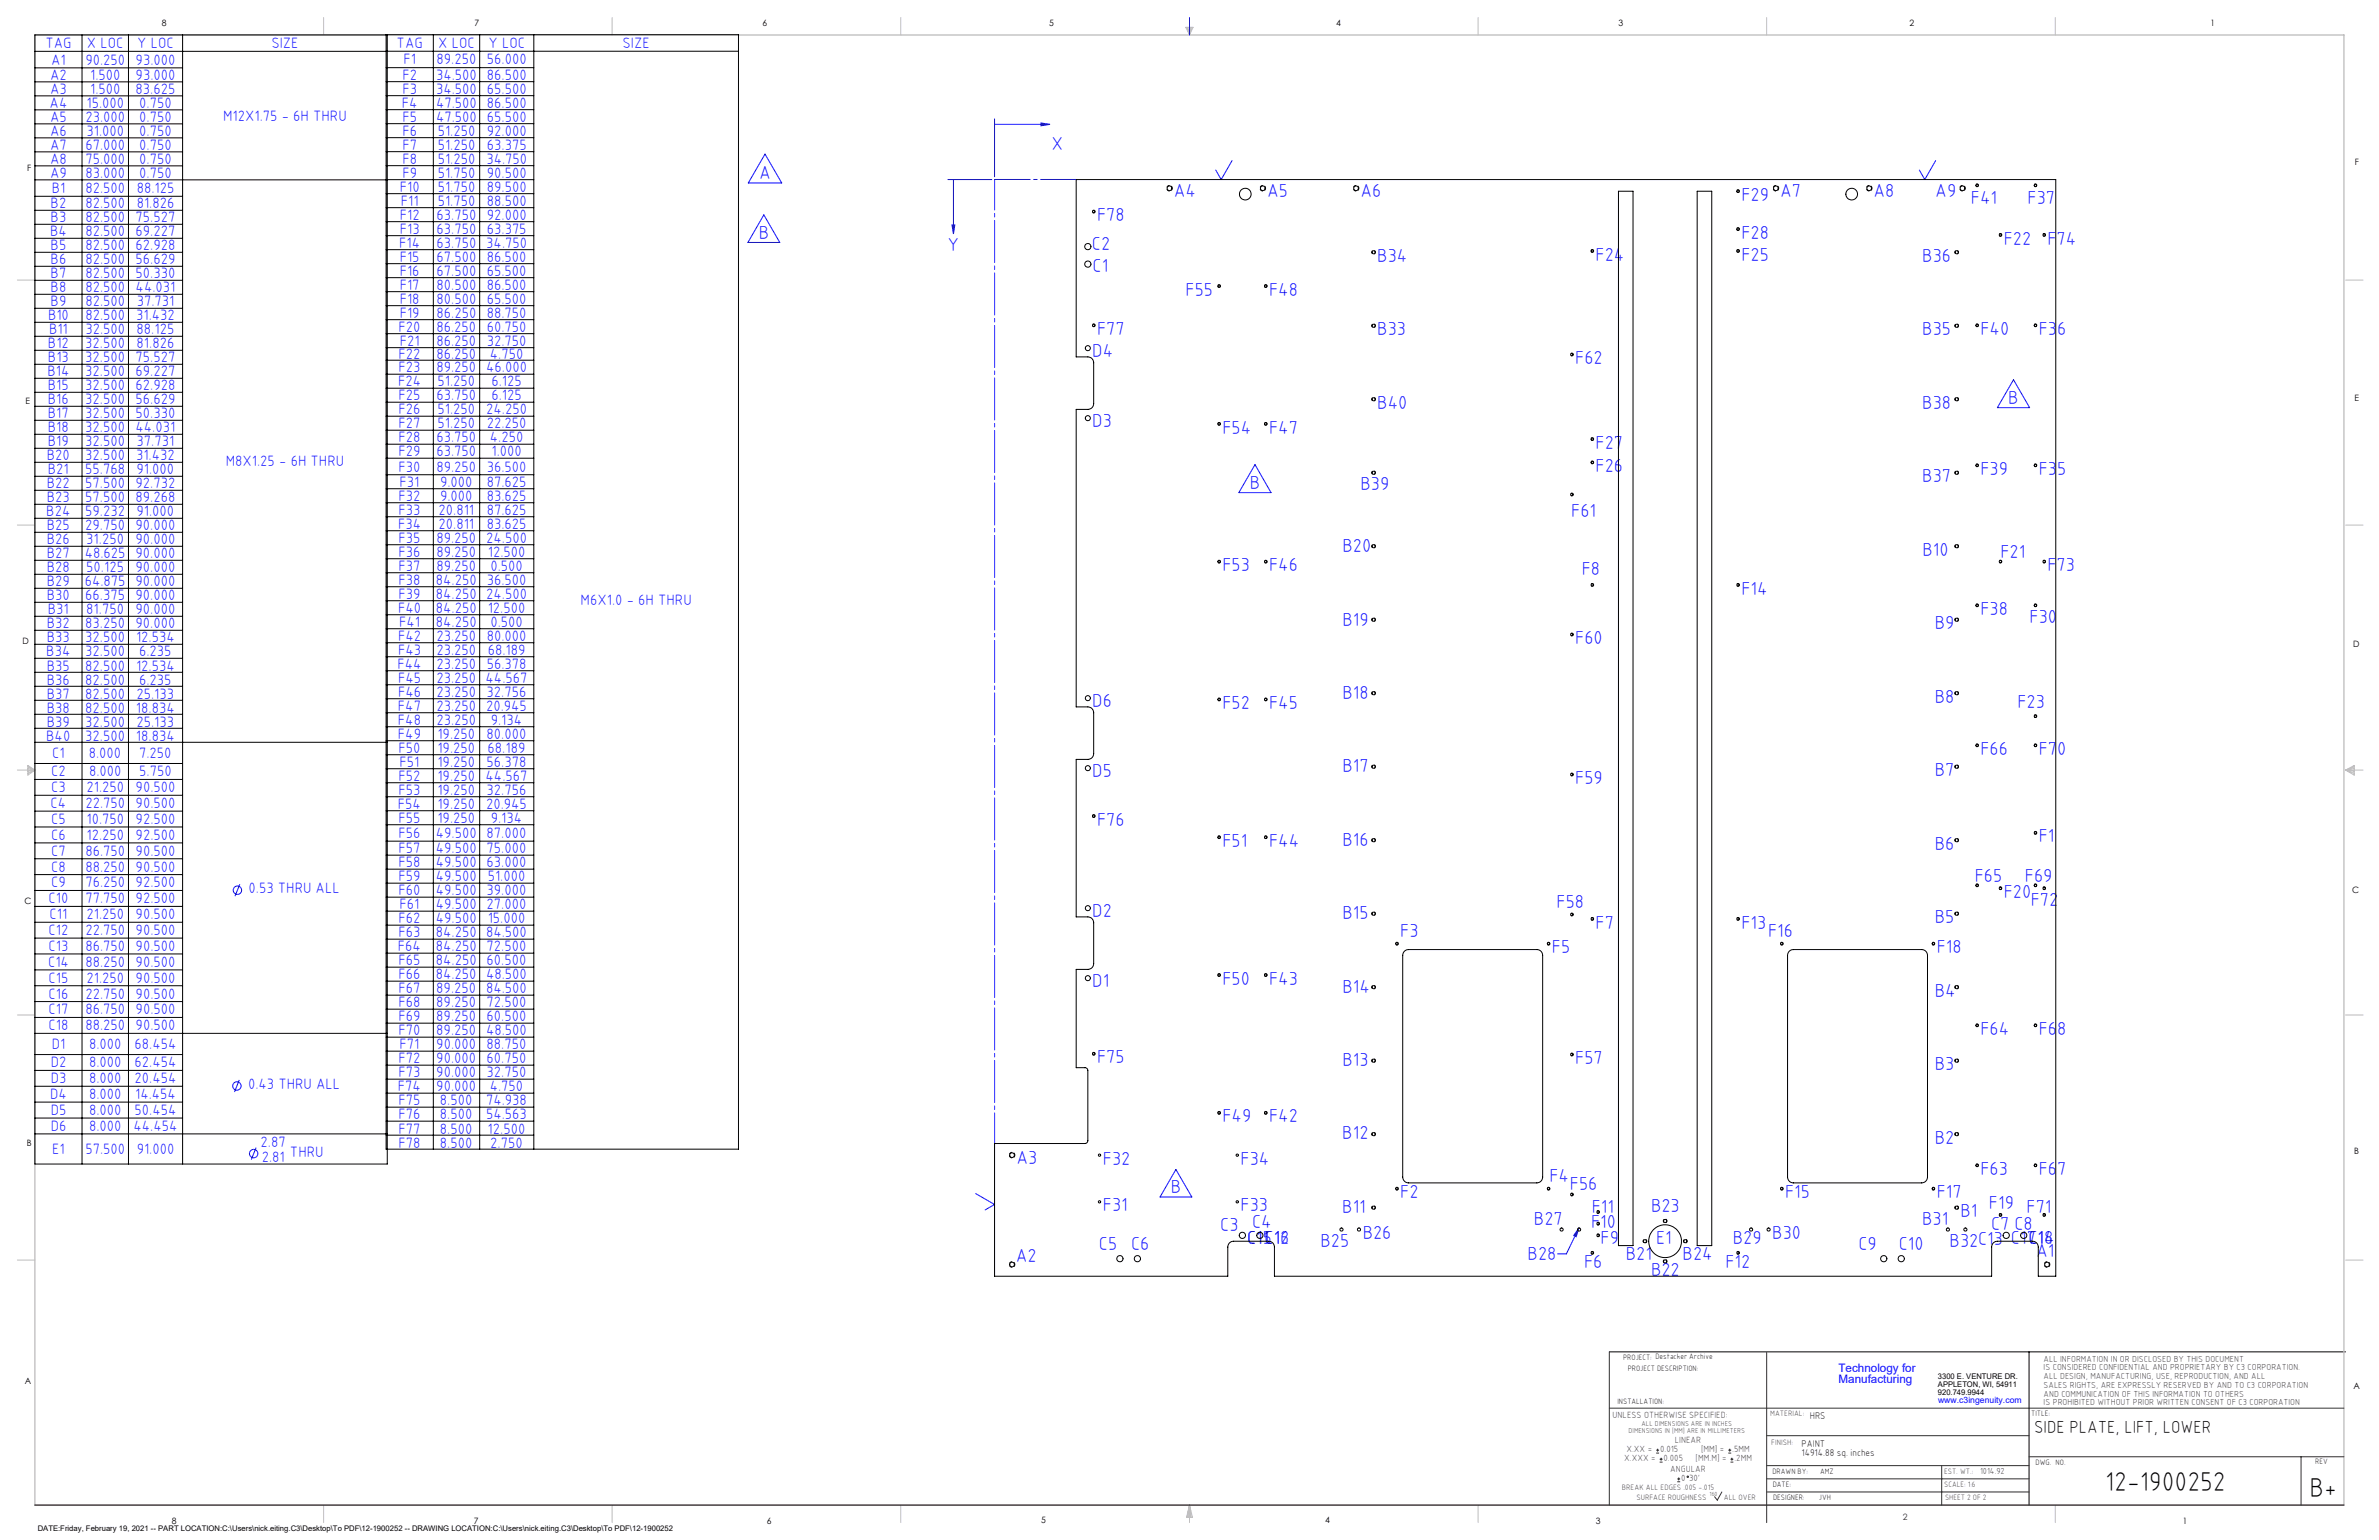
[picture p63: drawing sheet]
<svg xmlns="http://www.w3.org/2000/svg" width="864mm" height="559mm" viewBox="0 0 864 559" stroke-linecap="round" stroke-linejoin="round" font-family="sans-serif">
<defs><g id="words">
<g font-size="9.9">
<text x="764.2" y="541.1">12-1900252</text>
<text x="838.3" y="543.2">B+</text>
</g>
<g font-size="6.8" fill="#00f">
<text x="381.7" y="54.3">X</text>
<text x="275.6" y="65">A</text>
<text x="426.1" y="71.5">A4</text>
<text x="460" y="71.5">A5</text>
<text x="493.8" y="71.5">A6</text>
<text x="680.1" y="71.5">A8</text>
<text x="702.5" y="71.5">A9</text>
<text x="632.1" y="72.9">F29 A7</text>
<text x="715.5" y="74.1">F41</text>
<text x="736.1" y="74.1">F37</text>
<text x="398.2" y="80.3">F78</text>
<text x="275.4" y="86.7">B</text>
<text x="632.1" y="86.6">F28</text>
<text x="727.4" y="88.7">F22</text>
<text x="743.3" y="88.7">F74</text>
<text x="343.9" y="91">Y</text>
<text x="396.4" y="90.6">C2</text>
<text x="499.9" y="94.9">B34</text>
<text x="579.2" y="94.6">F24</text>
<text x="632.1" y="94.6">F25</text>
<text x="697.8" y="94.9">B36</text>
<text x="396.6" y="98.8">C1</text>
<text x="430.4" y="107.4">F55</text>
<text x="460.7" y="107.3">F48</text>
<text x="398.2" y="121.6">F77</text>
<text x="499.9" y="121.6">B33</text>
<text x="697.8" y="121.6">B35</text>
<text x="718.9" y="121.5">F40</text>
<text x="740.1" y="121.5">F36</text>
<text x="396.5" y="129.5">D4</text>
<text x="571.8" y="132.1">F62</text>
<text x="499.9" y="148.3">B40</text>
<text x="697.8" y="148.3">B38</text>
<text x="729" y="146.5">B</text>
<text x="396.5" y="154.9">D3</text>
<text x="443.8" y="157.3">F54</text>
<text x="460.7" y="157.3">F47</text>
<text x="579.2" y="162.8">F27</text>
<text x="579.2" y="171.3">F26</text>
<text x="718.9" y="172.4">F39</text>
<text x="740.1" y="172.4">F35</text>
<text x="453.7" y="177.3">B</text>
<text x="493.8" y="177.7">B39</text>
<text x="697.8" y="174.9">B37</text>
<text x="570.4" y="187.6">F61</text>
<text x="487.3" y="200.3">B20</text>
<text x="697.8" y="201.6">B10</text>
<text x="726.2" y="202.4">F21</text>
<text x="443.8" y="207.3">F53</text>
<text x="460.7" y="207.3">F46</text>
<text x="574.2" y="208.8">F8</text>
<text x="743.3" y="207.3">F73</text>
<text x="632.1" y="215.8">F14</text>
<text x="487.3" y="227">B19</text>
<text x="718.9" y="223.2">F38</text>
<text x="736.7" y="226">F30</text>
<text x="571.8" y="233.7">F60</text>
<text x="702.3" y="228.3">B9</text>
<text x="396.5" y="256.5">D6</text>
<text x="443.8" y="257.3">F52</text>
<text x="460.7" y="257.3">F45</text>
<text x="487.3" y="253.6">B18</text>
<text x="702.3" y="254.9">B8</text>
<text x="732.3" y="257.1">F23</text>
<text x="718.9" y="274">F66</text>
<text x="740.1" y="274">F70</text>
<text x="396.5" y="281.9">D5</text>
<text x="487.3" y="280.2">B17</text>
<text x="702.3" y="281.6">B7</text>
<text x="571.8" y="284.5">F59</text>
<text x="398.2" y="299.6">F76</text>
<text x="740.1" y="305.7">F1</text>
<text x="443.8" y="307.3">F51</text>
<text x="460.7" y="307.3">F44</text>
<text x="487.3" y="306.9">B16</text>
<text x="702.3" y="308.3">B6</text>
<text x="716.8" y="320">F65</text>
<text x="735.1" y="320">F69</text>
<text x="565" y="329.4">F58</text>
<text x="727.4" y="325.8">F20</text>
<text x="737.2" y="328.6">F72</text>
<text x="396.5" y="332.7">D2</text>
<text x="487.3" y="333.5">B15</text>
<text x="702.3" y="334.9">B5</text>
<text x="508.3" y="339.9">F3</text>
<text x="579.2" y="336.9">F7</text>
<text x="632.1" y="336.9">F13</text>
<text x="641.9" y="339.9">F16</text>
<text x="563.4" y="345.9">F5</text>
<text x="703" y="345.9">F18</text>
<text x="396.5" y="358.1">D1</text>
<text x="443.8" y="357.3">F50</text>
<text x="460.7" y="357.3">F43</text>
<text x="487.3" y="360.2">B14</text>
<text x="702.3" y="361.6">B4</text>
<text x="718.9" y="375.6">F64</text>
<text x="740.1" y="375.6">F68</text>
<text x="398.2" y="385.9">F75</text>
<text x="487.3" y="386.8">B13</text>
<text x="571.8" y="386.1">F57</text>
<text x="702.3" y="388.3">B3</text>
<text x="443.8" y="407.3">F49</text>
<text x="460.7" y="407.3">F42</text>
<text x="487.3" y="413.5">B12</text>
<text x="702.3" y="414.9">B2</text>
<text x="368.9" y="422.4">A3</text>
<text x="400.4" y="422.7">F32</text>
<text x="450.4" y="422.7">F34</text>
<text x="562.5" y="428.9">F4</text>
<text x="569.9" y="431.6">F56</text>
<text x="718.9" y="426.4">F63</text>
<text x="740.1" y="426.4">F67</text>
<text x="425" y="433">B</text>
<text x="508.3" y="434.8">F2</text>
<text x="648" y="434.8">F15</text>
<text x="703" y="434.8">F17</text>
<text x="400.4" y="439.6">F31</text>
<text x="450.4" y="439.6">F33</text>
<text x="487.3" y="440.1">B11</text>
<text x="577.8" y="440.3">F11</text>
<text x="599.3" y="439.8">B23</text>
<text x="711.6" y="441.6">B1</text>
<text x="722" y="438.6">F19 F71</text>
<text x="442.9" y="446.6">C3</text>
<text x="454.5" y="445.6">C4</text>
<text x="494.7" y="449.5">B26</text>
<text x="556.8" y="444.3">B27</text>
<text x="577.6" y="445.6">F10</text>
<text x="643.4" y="449.5">B30</text>
<text x="697.8" y="444.7">B31</text>
<text x="722.8" y="446.3">C7 C8</text>
<text x="398.9" y="453.6">C5</text>
<text x="410.6" y="453.6">C6</text>
<text x="452.7" y="451.3">C115C12</text>
<text x="464.8" y="451.3">6</text>
<text x="479.4" y="452.6">B25</text>
<text x="581.1" y="451.5">F9</text>
<text x="601.2" y="451.5">E1</text>
<text x="629" y="451.5">B29</text>
<text x="674.6" y="453.7">C9</text>
<text x="689.2" y="453.7">C10</text>
<text x="707.7" y="452.6">B32C13 C17C14</text>
<text x="742.1" y="451.3">8</text>
<text x="368.7" y="457.8">A2</text>
<text x="554.5" y="457.3">B28</text>
<text x="575.1" y="460.2">F6</text>
<text x="590.2" y="457.3">B21</text>
<text x="610.8" y="457.3">B24</text>
<text x="626.4" y="460.2">F12</text>
<text x="739.1" y="456.2">A1</text>
<text x="599.3" y="463.1">B22</text>
</g>
<text font-size="6.3" x="738.4" y="519.9">SIDE PLATE, LIFT, LOWER</text>
<g font-size="5.4" fill="#00f">
<text x="16.5" y="17.4">TAG</text>
<text x="31.6" y="17.4">X LOC</text>
<text x="49.8" y="17.4">Y LOC</text>
<text x="98.5" y="17.4">SIZE</text>
<text x="144" y="17.4">TAG</text>
<text x="159.1" y="17.4">X LOC</text>
<text x="177.3" y="17.4">Y LOC</text>
<text x="226" y="17.4">SIZE</text>
<text x="18.6" y="23.4">A1</text>
<text x="31" y="23.4">90.250</text>
<text x="49.2" y="23.4">93.000</text>
<text x="146.5" y="23.4">F1</text>
<text x="158.5" y="23.4">89.250</text>
<text x="176.7" y="23.4">56.000</text>
<text x="18.2" y="29">A2</text>
<text x="32.7" y="29">1.500</text>
<text x="49.2" y="29">93.000</text>
<text x="146.1" y="28.9">F2</text>
<text x="158.3" y="28.9">34.500</text>
<text x="176.7" y="28.9">86.500</text>
<text x="18.2" y="34">A3</text>
<text x="32.7" y="34">1.500</text>
<text x="49.2" y="34">83.625</text>
<text x="146.1" y="34">F3</text>
<text x="158.3" y="34">34.500</text>
<text x="176.7" y="34">65.500</text>
<text x="18" y="39.1">A4</text>
<text x="31.4" y="39.1">15.000</text>
<text x="50.6" y="39.1">0.750</text>
<text x="145.9" y="39.1">F4</text>
<text x="158.3" y="39.1">47.500</text>
<text x="176.7" y="39.1">86.500</text>
<text x="18.2" y="44.2">A5</text>
<text x="31" y="44.2">23.000</text>
<text x="50.6" y="44.2">0.750</text>
<text x="81" y="43.8">M12X1.75 - 6H THRU</text>
<text x="146.1" y="44.2">F5</text>
<text x="158.3" y="44.2">47.500</text>
<text x="176.7" y="44.2">65.500</text>
<text x="18.2" y="49.3">A6</text>
<text x="31.4" y="49.3">31.000</text>
<text x="50.6" y="49.3">0.750</text>
<text x="146.1" y="49.2">F6</text>
<text x="158.9" y="49.2">51.250</text>
<text x="176.7" y="49.2">92.000</text>
<text x="18.2" y="54.4">A7</text>
<text x="18.2" y="59.5">A8</text>
<text x="31" y="54.4">67.000</text>
<text x="31" y="59.5">75.000</text>
<text x="50.6" y="54.4">0.750</text>
<text x="50.6" y="59.5">0.750</text>
<text x="146.1" y="54.3">F7</text>
<text x="146.1" y="59.4">F8</text>
<text x="158.9" y="54.3">51.250</text>
<text x="158.9" y="59.4">51.250</text>
<text x="176.6" y="59.4">34.750</text>
<text x="176.7" y="54.3">63.375</text>
<text x="18.2" y="64.5">A9</text>
<text x="31" y="64.5">83.000</text>
<text x="50.6" y="64.5">0.750</text>
<text x="146.1" y="64.5">F9</text>
<text x="158.9" y="64.5">51.750</text>
<text x="176.7" y="64.5">90.500</text>
<text x="18.8" y="70.1">B1</text>
<text x="31" y="70.1">82.500</text>
<text x="49.6" y="70.1">88.125</text>
<text x="145.1" y="69.6">F10</text>
<text x="158.9" y="69.6">51.750</text>
<text x="176.7" y="69.6">89.500</text>
<text x="18.4" y="75.6">B2</text>
<text x="31" y="75.6">82.500</text>
<text x="49.6" y="75.6">81.826</text>
<text x="145.5" y="74.6">F11</text>
<text x="158.9" y="74.6">51.750</text>
<text x="176.7" y="74.6">88.500</text>
<text x="18.4" y="80.7">B3</text>
<text x="31" y="80.7">82.500</text>
<text x="49.2" y="80.7">75.527</text>
<text x="145.1" y="79.7">F12</text>
<text x="158.5" y="79.7">63.750</text>
<text x="176.7" y="79.7">92.000</text>
<text x="18.2" y="85.8">B4</text>
<text x="31" y="85.8">82.500</text>
<text x="49.2" y="85.8">69.227</text>
<text x="144.9" y="89.9">F14</text>
<text x="145.1" y="84.8">F13</text>
<text x="158.5" y="89.9">63.750</text>
<text x="158.5" y="84.8">63.750</text>
<text x="176.5" y="89.9">34.750</text>
<text x="176.7" y="84.8">63.375</text>
<text x="18.4" y="90.8">B5</text>
<text x="18.4" y="95.9">B6</text>
<text x="31" y="90.8">82.500</text>
<text x="31" y="95.9">82.500</text>
<text x="49.2" y="90.8">62.928</text>
<text x="49.2" y="95.9">56.629</text>
<text x="145.1" y="95">F15</text>
<text x="158.5" y="95">67.500</text>
<text x="176.7" y="95">86.500</text>
<text x="18.4" y="101">B7</text>
<text x="31" y="101">82.500</text>
<text x="49.2" y="101">50.330</text>
<text x="145.1" y="100.1">F16</text>
<text x="158.5" y="100.1">67.500</text>
<text x="176.7" y="100.1">65.500</text>
<text x="18.4" y="106.1">B8</text>
<text x="31" y="106.1">82.500</text>
<text x="49.2" y="106.1">44.031</text>
<text x="145.1" y="105.1">F17</text>
<text x="158.5" y="105.1">80.500</text>
<text x="176.7" y="105.1">86.500</text>
<text x="18.4" y="111.2">B9</text>
<text x="31" y="111.2">82.500</text>
<text x="49.6" y="111.2">37.731</text>
<text x="145.1" y="110.2">F18</text>
<text x="158.5" y="110.2">80.500</text>
<text x="176.7" y="110.2">65.500</text>
<text x="17.4" y="116.3">B10</text>
<text x="31" y="116.3">82.500</text>
<text x="49.4" y="116.3">31.432</text>
<text x="145.1" y="115.3">F19</text>
<text x="158.5" y="115.3">86.250</text>
<text x="176.7" y="115.3">88.750</text>
<text x="17.8" y="121.3">B11</text>
<text x="31" y="121.3">32.500</text>
<text x="49.6" y="121.3">88.125</text>
<text x="144.7" y="120.4">F20</text>
<text x="145.1" y="125.5">F21</text>
<text x="158.5" y="125.5">86.250</text>
<text x="158.5" y="120.4">86.250</text>
<text x="176.7" y="125.5">32.750</text>
<text x="176.7" y="120.4">60.750</text>
<text x="17.4" y="131.5">B13</text>
<text x="17.4" y="126.4">B12</text>
<text x="31" y="131.5">32.500</text>
<text x="31" y="126.4">32.500</text>
<text x="49.2" y="131.5">75.527</text>
<text x="49.6" y="126.4">81.826</text>
<text x="144.7" y="130.3">F22</text>
<text x="158.4" y="130.3">86.250</text>
<text x="177.8" y="130.3">4.750</text>
<text x="17.2" y="136.6">B14</text>
<text x="31" y="136.6">32.500</text>
<text x="49.2" y="136.6">69.227</text>
<text x="144.7" y="135.1">F23</text>
<text x="158.4" y="135.1">89.250</text>
<text x="176.5" y="135.1">46.000</text>
<text x="17.4" y="141.7">B15</text>
<text x="31" y="141.7">32.500</text>
<text x="49.2" y="141.7">62.928</text>
<text x="144.5" y="140.2">F24</text>
<text x="158.8" y="140.2">51.250</text>
<text x="178.4" y="140.2">6.125</text>
<text x="17.4" y="146.7">B16</text>
<text x="31" y="146.7">32.500</text>
<text x="49.2" y="146.7">56.629</text>
<text x="144.7" y="145.2">F25</text>
<text x="158.4" y="145.2">63.750</text>
<text x="178.4" y="145.2">6.125</text>
<text x="17.4" y="151.8">B17</text>
<text x="31" y="151.8">32.500</text>
<text x="49.2" y="151.8">50.330</text>
<text x="144.7" y="155.4">F27</text>
<text x="144.7" y="150.3">F26</text>
<text x="158.8" y="155.4">51.250</text>
<text x="158.8" y="150.3">51.250</text>
<text x="176.5" y="150.3">24.250</text>
<text x="176.7" y="155.4">22.250</text>
<text x="17.4" y="162">B19</text>
<text x="17.4" y="156.9">B18</text>
<text x="31" y="156.9">32.500</text>
<text x="31" y="162">32.500</text>
<text x="49.2" y="156.9">44.031</text>
<text x="49.6" y="162">37.731</text>
<text x="144.7" y="160.5">F28</text>
<text x="158.4" y="160.5">63.750</text>
<text x="177.8" y="160.5">4.250</text>
<text x="17" y="167.1">B20</text>
<text x="31" y="167.1">32.500</text>
<text x="49.4" y="167.1">31.432</text>
<text x="144.7" y="165.6">F29</text>
<text x="158.4" y="165.6">63.750</text>
<text x="178.4" y="165.6">1.000</text>
<text x="17.4" y="172.2">B21</text>
<text x="30.9" y="172.2">55.768</text>
<text x="49.6" y="172.2">91.000</text>
<text x="81.9" y="169.1">M8X1.25 - 6H THRU</text>
<text x="144.7" y="171.1">F30</text>
<text x="158.4" y="171.1">89.250</text>
<text x="176.7" y="171.1">36.500</text>
<text x="17" y="177.2">B22</text>
<text x="30.9" y="177.2">57.500</text>
<text x="49.2" y="177.2">92.732</text>
<text x="145.1" y="176.6">F31</text>
<text x="159.8" y="176.6">9.000</text>
<text x="176.7" y="176.6">87.625</text>
<text x="17" y="182.3">B23</text>
<text x="30.9" y="182.3">57.500</text>
<text x="49.2" y="182.3">89.268</text>
<text x="144.7" y="181.7">F32</text>
<text x="159.8" y="181.7">9.000</text>
<text x="176.7" y="181.7">83.625</text>
<text x="16.8" y="187.4">B24</text>
<text x="30.9" y="187.4">59.232</text>
<text x="49.6" y="187.4">91.000</text>
<text x="144.5" y="191.9">F34</text>
<text x="144.7" y="186.8">F33</text>
<text x="159.2" y="186.8">20.811</text>
<text x="159.2" y="191.9">20.811</text>
<text x="176.7" y="186.8">87.625</text>
<text x="176.7" y="191.9">83.625</text>
<text x="17" y="192.5">B25</text>
<text x="17" y="197.6">B26</text>
<text x="30.9" y="192.5">29.750</text>
<text x="31.3" y="197.6">31.250</text>
<text x="49.2" y="192.5">90.000</text>
<text x="49.2" y="197.6">90.000</text>
<text x="144.7" y="197">F35</text>
<text x="158.4" y="197">89.250</text>
<text x="176.5" y="197">24.500</text>
<text x="17" y="202.6">B27</text>
<text x="30.8" y="202.6">48.625</text>
<text x="49.2" y="202.6">90.000</text>
<text x="144.7" y="202">F36</text>
<text x="158.4" y="202">89.250</text>
<text x="177.1" y="202">12.500</text>
<text x="17" y="207.7">B28</text>
<text x="31.3" y="207.7">50.125</text>
<text x="49.2" y="207.7">90.000</text>
<text x="144.7" y="207.1">F37</text>
<text x="158.4" y="207.1">89.250</text>
<text x="178" y="207.1">0.500</text>
<text x="17" y="212.8">B29</text>
<text x="30.8" y="212.8">64.875</text>
<text x="49.2" y="212.8">90.000</text>
<text x="144.7" y="212.2">F38</text>
<text x="158.3" y="212.2">84.250</text>
<text x="176.7" y="212.2">36.500</text>
<text x="17" y="217.9">B30</text>
<text x="30.9" y="217.9">66.375</text>
<text x="49.2" y="217.9">90.000</text>
<text x="144.7" y="217.3">F39</text>
<text x="158.3" y="217.3">84.250</text>
<text x="176.5" y="217.3">24.500</text>
<text x="210.8" y="219.6">M6X1.0 - 6H THRU</text>
<text x="17.4" y="223">B31</text>
<text x="31.3" y="223">81.750</text>
<text x="49.2" y="223">90.000</text>
<text x="144.5" y="222.4">F40</text>
<text x="144.9" y="227.5">F41</text>
<text x="158.2" y="227.5">84.250</text>
<text x="158.2" y="222.4">84.250</text>
<text x="177.1" y="222.4">12.500</text>
<text x="178" y="227.5">0.500</text>
<text x="17" y="228.1">B32</text>
<text x="17" y="233.1">B33</text>
<text x="30.9" y="228.1">83.250</text>
<text x="30.9" y="233.1">32.500</text>
<text x="49.2" y="228.1">90.000</text>
<text x="49.4" y="233.1">12.534</text>
<text x="144.5" y="232.5">F42</text>
<text x="158.4" y="232.5">23.250</text>
<text x="176.7" y="232.5">80.000</text>
<text x="16.8" y="238.2">B34</text>
<text x="30.9" y="238.2">32.500</text>
<text x="50.5" y="238.2">6.235</text>
<text x="144.5" y="237.6">F43</text>
<text x="158.4" y="237.6">23.250</text>
<text x="177" y="237.6">68.189</text>
<text x="17" y="243.3">B35</text>
<text x="30.9" y="243.3">82.500</text>
<text x="49.4" y="243.3">12.534</text>
<text x="144.3" y="242.7">F44</text>
<text x="158.4" y="242.7">23.250</text>
<text x="176.7" y="242.7">56.378</text>
<text x="17" y="248.4">B36</text>
<text x="30.9" y="248.4">82.500</text>
<text x="50.5" y="248.4">6.235</text>
<text x="144.5" y="247.8">F45</text>
<text x="158.4" y="247.8">23.250</text>
<text x="176.3" y="247.8">44.567</text>
<text x="17" y="253.5">B37</text>
<text x="30.9" y="253.5">82.500</text>
<text x="49.6" y="253.5">25.133</text>
<text x="144.5" y="257.9">F47</text>
<text x="144.5" y="252.9">F46</text>
<text x="158.4" y="257.9">23.250</text>
<text x="158.4" y="252.9">23.250</text>
<text x="176.5" y="257.9">20.945</text>
<text x="176.7" y="252.9">32.756</text>
<text x="17" y="263.6">B39</text>
<text x="17" y="258.5">B38</text>
<text x="30.9" y="263.6">32.500</text>
<text x="30.9" y="258.5">82.500</text>
<text x="49.4" y="258.5">18.834</text>
<text x="49.6" y="263.6">25.133</text>
<text x="144.5" y="263">F48</text>
<text x="158.4" y="263">23.250</text>
<text x="178.2" y="263">9.134</text>
<text x="16.8" y="268.7">B40</text>
<text x="30.9" y="268.7">32.500</text>
<text x="49.4" y="268.7">18.834</text>
<text x="144.5" y="268.1">F49</text>
<text x="158.8" y="268.1">19.250</text>
<text x="176.7" y="268.1">80.000</text>
<text x="18.9" y="275.2">C1</text>
<text x="32.3" y="275.2">8.000</text>
<text x="50.5" y="275.2">7.250</text>
<text x="144.7" y="273.2">F50</text>
<text x="158.8" y="273.2">19.250</text>
<text x="177" y="273.2">68.189</text>
<text x="18.6" y="281.7">C2</text>
<text x="32.3" y="281.7">8.000</text>
<text x="50.6" y="281.7">5.750</text>
<text x="145" y="278.3">F51</text>
<text x="158.8" y="278.3">19.250</text>
<text x="176.7" y="278.3">56.378</text>
<text x="18.6" y="287.5">C3</text>
<text x="31.4" y="287.5">21.250</text>
<text x="49.2" y="287.5">90.500</text>
<text x="144.7" y="283.4">F52</text>
<text x="158.8" y="283.4">19.250</text>
<text x="176.3" y="283.4">44.567</text>
<text x="18.4" y="293.2">C4</text>
<text x="31" y="293.2">22.750</text>
<text x="49.2" y="293.2">90.500</text>
<text x="144.5" y="293.5">F54</text>
<text x="144.7" y="288.4">F53</text>
<text x="158.8" y="288.4">19.250</text>
<text x="158.8" y="293.5">19.250</text>
<text x="176.4" y="293.5">20.945</text>
<text x="176.7" y="288.4">32.756</text>
<text x="18.6" y="299">C5</text>
<text x="31.4" y="299">10.750</text>
<text x="49.2" y="299">92.500</text>
<text x="144.7" y="298.6">F55</text>
<text x="158.8" y="298.6">19.250</text>
<text x="178.2" y="298.6">9.134</text>
<text x="18.6" y="304.8">C6</text>
<text x="31.4" y="304.8">12.250</text>
<text x="49.2" y="304.8">92.500</text>
<text x="144.7" y="304.1">F56</text>
<text x="158.2" y="304.1">49.500</text>
<text x="176.7" y="304.1">87.000</text>
<text x="18.6" y="310.5">C7</text>
<text x="31" y="310.5">86.750</text>
<text x="49.2" y="310.5">90.500</text>
<text x="144.7" y="309.7">F57</text>
<text x="158.2" y="309.7">49.500</text>
<text x="176.7" y="309.7">75.000</text>
<text x="18.6" y="316.3">C8</text>
<text x="31" y="316.3">88.250</text>
<text x="49.2" y="316.3">90.500</text>
<text x="144.7" y="314.7">F58</text>
<text x="158.2" y="314.7">49.500</text>
<text x="176.7" y="314.7">63.000</text>
<text x="18.6" y="322">C9</text>
<text x="31" y="322">76.250</text>
<text x="49.2" y="322">92.500</text>
<text x="144.7" y="319.8">F59</text>
<text x="158.2" y="319.8">49.500</text>
<text x="177" y="319.8">51.000</text>
<text x="17.6" y="327.8">C10</text>
<text x="31" y="327.8">77.750</text>
<text x="49.2" y="327.8">92.500</text>
<text x="90.2" y="324.1">0.53 THRU ALL</text>
<text x="144.7" y="324.9">F60</text>
<text x="145" y="330">F61</text>
<text x="158.2" y="324.9">49.500</text>
<text x="158.2" y="330">49.500</text>
<text x="176.6" y="324.9">39.000</text>
<text x="176.7" y="330">27.000</text>
<text x="18" y="333.5">C11</text>
<text x="31.4" y="333.5">21.250</text>
<text x="49.2" y="333.5">90.500</text>
<text x="144.7" y="335.1">F62</text>
<text x="158.2" y="335.1">49.500</text>
<text x="177" y="335.1">15.000</text>
<text x="17.6" y="339.3">C12</text>
<text x="31" y="339.3">22.750</text>
<text x="49.2" y="339.3">90.500</text>
<text x="144.7" y="340.2">F63</text>
<text x="158.2" y="340.2">84.250</text>
<text x="176.5" y="340.2">84.500</text>
<text x="17.6" y="345.1">C13</text>
<text x="31" y="345.1">86.750</text>
<text x="49.2" y="345.1">90.500</text>
<text x="144.5" y="345.2">F64</text>
<text x="158.2" y="345.2">84.250</text>
<text x="176.6" y="345.2">72.500</text>
<text x="17.4" y="350.8">C14</text>
<text x="31" y="350.8">88.250</text>
<text x="49.2" y="350.8">90.500</text>
<text x="144.6" y="350.3">F65</text>
<text x="158.2" y="350.3">84.250</text>
<text x="176.6" y="350.3">60.500</text>
<text x="17.6" y="356.6">C15</text>
<text x="31.4" y="356.6">21.250</text>
<text x="49.2" y="356.6">90.500</text>
<text x="144.6" y="355.4">F66</text>
<text x="158.2" y="355.4">84.250</text>
<text x="176.4" y="355.4">48.500</text>
<text x="17.6" y="362.3">C16</text>
<text x="31" y="362.3">22.750</text>
<text x="49.2" y="362.3">90.500</text>
<text x="144.6" y="360.5">F67</text>
<text x="144.6" y="365.6">F68</text>
<text x="158.4" y="360.5">89.250</text>
<text x="158.4" y="365.6">89.250</text>
<text x="176.4" y="360.5">84.500</text>
<text x="176.6" y="365.6">72.500</text>
<text x="17.6" y="368.1">C17</text>
<text x="31" y="368.1">86.750</text>
<text x="49.2" y="368.1">90.500</text>
<text x="144.6" y="370.6">F69</text>
<text x="158.4" y="370.6">89.250</text>
<text x="176.6" y="370.6">60.500</text>
<text x="17.6" y="373.8">C18</text>
<text x="31" y="373.8">88.250</text>
<text x="49.2" y="373.8">90.500</text>
<text x="144.6" y="375.7">F70</text>
<text x="158.4" y="375.7">89.250</text>
<text x="176.4" y="375.7">48.500</text>
<text x="18.8" y="380.7">D1</text>
<text x="32.3" y="380.7">8.000</text>
<text x="48.9" y="380.7">68.454</text>
<text x="145" y="380.8">F71</text>
<text x="158.4" y="380.8">90.000</text>
<text x="176.6" y="380.8">88.750</text>
<text x="18.4" y="387.3">D2</text>
<text x="32.3" y="387.3">8.000</text>
<text x="48.9" y="387.3">62.454</text>
<text x="144.6" y="385.9">F72</text>
<text x="158.4" y="385.9">90.000</text>
<text x="176.6" y="385.9">60.750</text>
<text x="18.4" y="393.1">D3</text>
<text x="32.3" y="393.1">8.000</text>
<text x="48.9" y="393.1">20.454</text>
<text x="90.1" y="395.1">0.43 THRU ALL</text>
<text x="144.6" y="391">F73</text>
<text x="158.4" y="391">90.000</text>
<text x="176.6" y="391">32.750</text>
<text x="18.2" y="398.8">D4</text>
<text x="32.3" y="398.8">8.000</text>
<text x="49.1" y="398.8">14.454</text>
<text x="144.4" y="396.1">F74</text>
<text x="144.6" y="401.1">F75</text>
<text x="158.4" y="396.1">90.000</text>
<text x="159.7" y="401.1">8.500</text>
<text x="176.4" y="401.1">74.938</text>
<text x="177.8" y="396.1">4.750</text>
<text x="18.4" y="404.6">D5</text>
<text x="32.3" y="404.6">8.000</text>
<text x="48.9" y="404.6">50.454</text>
<text x="144.6" y="406.2">F76</text>
<text x="159.7" y="406.2">8.500</text>
<text x="176.4" y="406.2">54.563</text>
<text x="18.4" y="410.4">D6</text>
<text x="32.3" y="410.4">8.000</text>
<text x="48.5" y="410.4">44.454</text>
<text x="144.6" y="411.3">F77</text>
<text x="159.7" y="411.3">8.500</text>
<text x="177" y="411.3">12.500</text>
<text x="19" y="418.8">E1</text>
<text x="31" y="418.8">57.500</text>
<text x="49.6" y="418.8">91.000</text>
<text x="94.6" y="416.1">2.87</text>
<text x="105.3" y="419.7">THRU</text>
<text x="144.6" y="416.4">F78</text>
<text x="159.7" y="416.4">8.500</text>
<text x="178" y="416.4">2.750</text>
<text x="95" y="421.6">2.81</text>
</g>
<g font-size="4.2" fill="#00f">
<text x="667.4" y="497.7">Technology for</text>
<text x="667.4" y="502">Manufacturing</text>
</g>
<g font-size="3.5">
<text x="657" y="514.9">HRS</text>
<text x="654" y="524.9">PAINT</text>
<text x="654" y="528.4">14914.88 sq. inches</text>
</g>
<g font-size="3.3" fill="#382c30">
<text x="585.4" y="514.4">UNLESS OTHERWISE SPECIFIED:</text>
<text x="590.4" y="526.8">X.XX =</text>
<text x="602.6" y="526.8">0.015</text>
<text x="608" y="523.6">LINEAR</text>
<text x="617.5" y="526.8">[MM] =</text>
<text x="628.8" y="526.8">.5MM</text>
<text x="589.6" y="530.1">X.XXX =</text>
<text x="603.9" y="530.1">0.005</text>
<text x="606.3" y="534">ANGULAR</text>
<text x="615.5" y="530.1">[MM.M] =</text>
<text x="629.6" y="530.1">.2MM</text>
<text x="610.3" y="537.3">0</text>
<text x="613.2" y="537.3">30'</text>
</g>
<g font-size="3.2">
<text x="58.8" y="9.6">8</text>
<text x="172.3" y="9.5">7</text>
<text x="276.8" y="9.5">6</text>
<text x="380.9" y="9.6">5</text>
<text x="485" y="9.5">4</text>
<text x="587.5" y="9.5">3</text>
<text x="693.1" y="9.5">2</text>
<text x="802.4" y="9.5">1</text>
<text x="854.9" y="59.8">F</text>
<text x="9.9" y="62">F</text>
<text x="9.3" y="146.5">E</text>
<text x="854.7" y="145.5">E</text>
<text x="8.2" y="233.6">D</text>
<text x="854.3" y="234.9">D</text>
<text x="8.9" y="328.1">C</text>
<text x="853.9" y="324.1">C</text>
<text x="9.7" y="415.8">B</text>
<text x="854.6" y="418.6">B</text>
<text x="9" y="502">A</text>
<text x="854.3" y="503.9">A</text>
<text x="62.3" y="552.9">8</text>
<text x="172" y="552.9">7</text>
<text x="278.3" y="552.9">6</text>
<text x="377.9" y="552.8">5</text>
<text x="481" y="552.8">4</text>
<text x="579.3" y="552.8">3</text>
<text x="792.4" y="552.8">1</text>
</g>
<g font-size="3.2" fill="#382c30">
<text x="741.9" y="494.1">ALL INFORMATION IN OR DISCLOSED BY THIS DOCUMENT</text>
<text x="741.9" y="497.3">IS CONSIDERED CONFIDENTIAL AND PROPRIETARY BY C3 CORPORATION.</text>
<text x="741.9" y="500.4">ALL DESIGN, MANUFACTURING, USE, REPRODUCTION, AND ALL</text>
<text x="741.9" y="503.6">SALES RIGHTS, ARE EXPRESSLY RESERVED BY AND TO C3 CORPORATION</text>
<text x="741.9" y="506.8">AND COMMUNICATION OF THIS INFORMATION TO OTHERS</text>
<text x="741.9" y="510">IS PROHIBITED WITHOUT PRIOR WRITTEN CONSENT OF C3 CORPORATION</text>
<text x="718.8" y="534.7">1014.92</text>
<text x="690.7" y="551.6">2</text>
</g>
<text font-size="3.1" fill="#00f" x="703.5" y="509.2">www.c3ingenuity.com</text>
<g font-size="2.8">
<text x="589.2" y="493.3">PROJECT: Destacker Archive</text>
<text x="590.9" y="497.3">PROJECT DESCRIPTION:</text>
<text x="703.5" y="500.5">3300 E. VENTURE DR.</text>
<text x="703.5" y="503.3">APPLETON, WI, 54911</text>
<text x="587.1" y="509.6">INSTALLATION:</text>
<text x="703.5" y="506.2">920.749.9944</text>
<text x="737.3" y="513.8">TITLE:</text>
<text x="738.9" y="531.5">DWG. NO.</text>
<text x="840.5" y="531.3">REV</text>
<text x="643.4" y="534.9">DRAWN BY:</text>
<text x="643.5" y="539.7">DATE:</text>
<text x="660.7" y="534.7">AMZ</text>
<text x="643.6" y="544.4">DESIGNER:</text>
<text x="660.3" y="544.3">JVH</text>
<text x="13.7" y="555.5">DATE:Friday, February 19, 2021 -- PART LOCATION:C:\Users\nick.eiting.C3\Desktop\To PDF\12-1900252 -- DRAWING LOCATION:C:\Users\nick.eiting.C3\Desktop\To PDF\12-1900252</text>
</g>
<g font-size="2.8" fill="#382c30">
<text x="642.6" y="513.8">MATERIAL:</text>
<text x="643" y="524.5">FINISH:</text>
<text x="705.7" y="534.7">EST. WT.:</text>
<text x="705.7" y="539.7">SCALE: 1:6</text>
<text x="588.8" y="540.5">BREAK ALL EDGES .005 -.015</text>
<text x="594" y="544.2">SURFACE ROUGHNESS</text>
<text x="625.8" y="544.2">ALL OVER</text>
<text x="706.1" y="544.4">SHEET 2 OF 2</text>
</g>
<g font-size="2.5" fill="#382c30">
<text x="591.2" y="520.1">DIMENSIONS IN [MM] ARE IN MILLIMETERS</text>
<text x="595.9" y="517.3">ALL DIMENSIONS ARE IN INCHES</text>
</g>
<text font-size="2.2" fill="#382c30" x="620.6" y="542.9">160</text>
</g></defs>
<g fill="none" stroke="#000" stroke-width=".36">
<path d="M12.7 12.7h127.9v409.7h-127.9zM29.8 12.7v409.7M46.6 12.7v409.7M66.3 12.7v409.7M140.2 12.6h127.9v404.4h-127.9zM157.3 12.6v404.4M174.1 12.6v404.4M193.8 12.6v404.4M268.1 18.6h-255.4M12.7 24.6h53.6M12.7 29.7h53.6M12.7 34.8h53.6"/>
<path d="M12.7 39.9h53.6M140.2 24.6h53.6M140.2 29.6h53.6M140.2 34.7h53.6M140.2 39.8h53.6M12.7 44.9h53.6M12.7 50h53.6M12.7 55.1h53.6M140.2 44.9h53.6M140.2 50h53.6M140.2 55h53.6M12.7 60.2h53.6"/>
<path d="M12.7 65.3h127.9M12.7 71.2h53.6M12.7 76.3h53.6M140.2 60.1h53.6M140.2 65.2h53.6M140.2 70.3h53.6M140.2 75.4h53.6M12.7 81.4h53.6M12.7 86.5h53.6M12.7 91.5h53.6M12.7 96.6h53.6M140.2 80.4h53.6"/>
<path d="M140.2 85.5h53.6M140.2 90.6h53.6M140.2 95.7h53.6M12.7 101.7h53.6M12.7 106.8h53.6M12.7 111.9h53.6M12.7 116.9h53.6M140.2 100.8h53.6M140.2 105.8h53.6M140.2 110.9h53.6M140.2 116h53.6M12.7 122h53.6"/>
<path d="M12.7 127.1h53.6M12.7 132.2h53.6M12.7 137.3h53.6M140.2 121.1h53.6M140.2 126.2h53.6M140.2 130.7h53.6M140.2 135.8h53.6M12.7 142.3h53.6M12.7 147.4h53.6M12.7 152.5h53.6M12.7 157.6h53.6M140.2 140.9h53.6"/>
<path d="M140.2 145.9h53.6M140.2 151h53.6M140.2 156.1h53.6M12.7 162.7h53.6M12.7 167.7h53.6M12.7 172.8h53.6M12.7 177.9h53.6M140.2 161.2h53.6M140.2 166.3h53.6M140.2 172.3h53.6M140.2 177.3h53.6M12.7 183h53.6"/>
<path d="M12.7 188.1h53.6M12.7 193.1h53.6M12.7 198.2h53.6M140.2 182.4h53.6M140.2 187.5h53.6M140.2 192.6h53.6M140.2 197.7h53.6M12.7 203.3h53.6M12.7 208.4h53.6M12.7 213.5h53.6M12.7 218.5h53.6M140.2 202.7h53.6"/>
<path d="M140.2 207.8h53.6M140.2 212.9h53.6M140.2 218h53.6M12.7 223.6h53.6M12.7 228.7h53.6M12.7 233.8h53.6M12.7 238.9h53.6M140.2 223.1h53.6M140.2 228.1h53.6M140.2 233.2h53.6M140.2 238.3h53.6M12.7 243.9h53.6"/>
<path d="M12.7 249h53.6M12.7 254.1h53.6M12.7 259.2h53.6M140.2 243.4h53.6M140.2 248.5h53.6M140.2 253.5h53.6M140.2 258.6h53.6M12.7 264.3h53.6M12.7 269.3h127.9M12.7 277h53.6M140.2 263.7h53.6M140.2 268.8h53.6"/>
<path d="M140.2 273.9h53.6M140.2 278.9h53.6M12.7 282.8h53.6M12.7 288.6h53.6M12.7 294.3h53.6M140.2 284h53.6M140.2 289.1h53.6M140.2 294.2h53.6M140.2 299.3h53.6M12.7 300.1h53.6M12.7 305.9h53.6M12.7 311.6h53.6"/>
<path d="M12.7 317.4h53.6M140.2 305.2h53.6M140.2 310.3h53.6M140.2 315.4h53.6M12.7 323.1h53.6M12.7 328.9h53.6M12.7 334.6h53.6M140.2 320.5h53.6M140.2 325.5h53.6M140.2 330.6h53.6M140.2 335.7h53.6M12.7 340.4h53.6"/>
<path d="M12.7 346.1h53.6M12.7 351.9h53.6M12.7 357.7h53.6M140.2 340.8h53.6M140.2 345.9h53.6M140.2 350.9h53.6M140.2 356h53.6M12.7 363.4h53.6M12.7 369.2h53.6M12.7 375h127.9M140.2 361.1h53.6M140.2 366.2h53.6"/>
<path d="M140.2 371.3h53.6M140.2 376.3h53.6M12.7 382.7h53.6M12.7 388.4h53.6M12.7 394.2h53.6M12.7 399.9h53.6M140.2 381.4h53.6M140.2 386.5h53.6M140.2 391.6h53.6M140.2 396.7h53.6M12.7 405.7h53.6M12.7 411.4h127.9"/>
<path d="M140.2 401.7h53.6M140.2 406.8h53.6M140.2 411.9h53.6M584.2 490.5h267.3M736.6 490.5v55.6"/>
</g>
<g fill="none" stroke="#c0c0c0" stroke-width=".36">
<path d="M117.5 6.4v6.3M222.2 6.4v6.3M327 6.4v6.3M430.4 9.9h2.7l-1.3 2.8zM430.9 9.9l.9 2.8M431.2 9.9l.6 2.8M432.1 9.9l-.3 2.8M432.6 9.9l-.8 2.8M536.6 6.4v6.3M641.3 6.4v6.3M746.1 6.4v6.3M6.3 101.6h6.4"/>
<path d="M851.5 101.6h6.3M6.3 190.5h6.4M851.5 190.5h6.3M6.3 279.4h6.4M10.1 277.7l2.6 1.7-2.6 1.9zM10.1 278.2l2.6 1.2M10.1 278.8l2.6 .6M12.7 279.4l-2.6 1.2M12.7 279.4l-2.6 .5M851.5 279.4h6.3M851.5 279.4l3.1 .5M851.5 279.4l3.1 1.2"/>
<path d="M851.5 279.4l3.1-1.7v3.6zM854.6 278.8l-3.1 .6M854.6 278.2l-3.1 1.2M6.3 368.3h6.4M851.5 368.3h6.3M6.3 457.2h6.4M851.5 457.2h6.3M117.5 546.1v6.4M222.2 546.1v6.4M327 546.1v6.4M431.8 546.1v6.4M431.8 546.1l1.1 4.5h-2.2z"/>
<path d="M431.8 546.1l.6 4.5M431.8 546.1l-.9 4.5M431.8 546.1l-.4 4.5M431.8 546.1l.3 4.5M536.6 546.1v6.4M746.1 546.1v6.4"/>
</g>
<path d="M12.7 546.1v-533.4h838.2v533.4" fill="none" stroke="#c0c0c0" stroke-width=".5"/>
<g fill="none" stroke="#00f" stroke-width=".36">
<path d="M431.8 6.4v6.3M277.7 55.9l6.1 10.5h-12.2zM361 43.1v21M361 45.1h16.9M377.9 44.6l3.3 .5-3.3 .5zM447.3 58.3l-4 6.9-2-3.5M702.7 58.3l-4 6.9-2-3.5M277.3 78l5.8 10h-11.6zM344.1 65.2h15.9M346.1 65.2v16.4M345.6 81.6h1l-.5 3.3zM730.9 137.8l5.9 10.1h-11.7z"/>
<path d="M455.6 168.6l5.8 10.2h-11.7zM87.1 320.9l-1.8 4.3M86.9 391.9l-1.8 4.3M93 416.4l-1.8 4.4M354.2 433.1l6.8 4-3.4 1.9M426.9 424.4l5.7 9.9h-11.5zM573.2 445.6l-1 3.2-.9-.5zM573.2 445.6l-4.6 9.4h-3.2"/>
<circle cx="86.2" cy="323" r="1.52"/>
<circle cx="86" cy="394.1" r="1.52"/>
<circle cx="92.1" cy="418.6" r="1.53"/>
</g>
<path d="M584.2 490.5v55.6M641.3 490.7v61.8M584.2 511h266.7M641.3 520.9h95.3M641.3 531.8h95.3M641.3 536.6h95.3M704.8 531.8v14.3M736.6 528.6h114.3M835.3 528.6v17.5M625.1 541.4l-1.7 2.9-1-1.2M641.3 541.4h95.3" fill="none" stroke="#382c30" stroke-width=".36"/>
<path d="M12.7 546.1h838.2" fill="none" stroke="#382c30" stroke-width=".5"/>
<g fill="none" stroke="#000" stroke-width=".36" stroke-dasharray="1.3 .6" stroke-dashoffset=".4" stroke-linecap="butt">
<path d="M425.5 68.3a1 1 0 0 0-1.4-.9 1 1 0 0 0-.1 1.7 1 1 0 0 0 1.5-.7v-.1M459.4 68.3a1 1 0 0 0-1.4-.9 1 1 0 0 0-.2 1.7 1 1 0 0 0 1.6-.7v-.1M493.3 68.3a1 1 0 0 0-1.5-.9 1 1 0 0 0-.1 1.7 1 1 0 0 0 1.6-.7v-.1M645.7 68.3a1 1 0 0 0-1.5-.9 1 1 0 0 0-.1 1.7 1 1 0 0 0 1.6-.7v-.1M679.5 68.3a1 1 0 0 0-1.4-.9 1 1 0 0 0-.1 1.7 1 1 0 0 0 1.5-.7v-.1M713.4 68.3a1 1 0 0 0-1.4-.9 1 1 0 0 0-.2 1.7 1 1 0 0 0 1.6-.7v-.1M499.3 91.5a.67 .67 0 0 0-1-.6 .67 .67 0 0 0-.1 1.2 .67 .67 0 0 0 1.1-.5v-.1M711 91.5a.67 .67 0 0 0-1-.6 .67 .67 0 0 0-.1 1.2 .67 .67 0 0 0 1.1-.5v-.1M499.3 118.2a.67 .67 0 0 0-1-.6 .67 .67 0 0 0-.1 1.1 .67 .67 0 0 0 1.1-.4v-.1M711 118.2a.67 .67 0 0 0-1-.6 .67 .67 0 0 0-.1 1.1 .67 .67 0 0 0 1.1-.4v-.1M499.3 144.9a.67 .67 0 0 0-1-.6 .67 .67 0 0 0-.1 1.1 .67 .67 0 0 0 1.1-.4v-.1M711 144.9a.67 .67 0 0 0-1-.6 .67 .67 0 0 0-.1 1.1 .67 .67 0 0 0 1.1-.4v-.1"/>
<path d="M499.3 171.5a.67 .67 0 0 0-1-.6 .67 .67 0 0 0-.1 1.2 .67 .67 0 0 0 1.1-.5v-.1M711 171.5a.67 .67 0 0 0-1-.6 .67 .67 0 0 0-.1 1.2 .67 .67 0 0 0 1.1-.5v-.1M499.3 198.2a.67 .67 0 0 0-1-.6 .67 .67 0 0 0-.1 1.1 .67 .67 0 0 0 1.1-.4v-.1M711 198.2a.67 .67 0 0 0-1-.6 .67 .67 0 0 0-.1 1.1 .67 .67 0 0 0 1.1-.4v-.1M499.3 224.9a.67 .67 0 0 0-1-.6 .67 .67 0 0 0-.1 1.1 .67 .67 0 0 0 1.1-.4v-.1M711 224.9a.67 .67 0 0 0-1-.6 .67 .67 0 0 0-.1 1.1 .67 .67 0 0 0 1.1-.4v-.1M499.3 251.5a.67 .67 0 0 0-1-.6 .67 .67 0 0 0-.1 1.2 .67 .67 0 0 0 1.1-.5v-.1M711 251.5a.67 .67 0 0 0-1-.6 .67 .67 0 0 0-.1 1.2 .67 .67 0 0 0 1.1-.5v-.1M499.3 278.2a.67 .67 0 0 0-1-.6 .67 .67 0 0 0-.1 1.1 .67 .67 0 0 0 1.1-.4v-.1M711 278.2a.67 .67 0 0 0-1-.6 .67 .67 0 0 0-.1 1.1 .67 .67 0 0 0 1.1-.4v-.1M499.3 304.9a.67 .67 0 0 0-1-.6 .67 .67 0 0 0-.1 1.1 .67 .67 0 0 0 1.1-.4v-.1M711 304.9a.67 .67 0 0 0-1-.6 .67 .67 0 0 0-.1 1.1 .67 .67 0 0 0 1.1-.4v-.1"/>
<path d="M499.3 331.5a.67 .67 0 0 0-1-.6 .67 .67 0 0 0-.1 1.2 .67 .67 0 0 0 1.1-.5v-.1M711 331.5a.67 .67 0 0 0-1-.6 .67 .67 0 0 0-.1 1.2 .67 .67 0 0 0 1.1-.5v-.1M499.3 358.2a.67 .67 0 0 0-1-.6 .67 .67 0 0 0-.1 1.1 .67 .67 0 0 0 1.1-.4v-.1M711 358.2a.67 .67 0 0 0-1-.6 .67 .67 0 0 0-.1 1.1 .67 .67 0 0 0 1.1-.4v-.1M499.3 384.9a.67 .67 0 0 0-1-.6 .67 .67 0 0 0-.1 1.1 .67 .67 0 0 0 1.1-.4v-.1M711 384.9a.67 .67 0 0 0-1-.6 .67 .67 0 0 0-.1 1.1 .67 .67 0 0 0 1.1-.4v-.1M368.4 419.1a1 1 0 0 0-1.5-.8 1 1 0 0 0-.1 1.7 1 1 0 0 0 1.6-.7v-.2M499.3 411.5a.67 .67 0 0 0-1-.6 .67 .67 0 0 0-.1 1.2 .67 .67 0 0 0 1.1-.5v-.1M711 411.5a.67 .67 0 0 0-1-.6 .67 .67 0 0 0-.1 1.2 .67 .67 0 0 0 1.1-.5v-.1M499.3 438.2a.67 .67 0 0 0-1-.6 .67 .67 0 0 0-.1 1.1 .67 .67 0 0 0 1.1-.4v-.1M711 438.2a.67 .67 0 0 0-1-.6 .67 .67 0 0 0-.1 1.1 .67 .67 0 0 0 1.1-.4v-.1M368.4 458.8a1 1 0 0 0-1.5-.9 1 1 0 0 0-.1 1.7 1 1 0 0 0 1.6-.6v-.2"/>
<path d="M597.8 450.4a.67 .67 0 0 0-1-.6 .67 .67 0 0 0-.1 1.1 .67 .67 0 0 0 1.1-.4v-.1M605.1 457.7a.67 .67 0 0 0-.9-.6 .67 .67 0 0 0-.1 1.1 .67 .67 0 0 0 1-.4v-.1M605.1 443a.67 .67 0 0 0-.9-.6 .67 .67 0 0 0-.1 1.2 .67 .67 0 0 0 1-.5v-.1M612.5 450.4a.67 .67 0 0 0-1-.6 .67 .67 0 0 0-.1 1.1 .67 .67 0 0 0 1.1-.4v-.1M744.1 458.8a1 1 0 0 0-1.5-.9 1 1 0 0 0-.1 1.7 1 1 0 0 0 1.6-.6v-.2"/>
</g>
<g fill="none" stroke="#000" stroke-width=".36" stroke-dasharray="1.3 .6" stroke-linecap="butt">
<path d="M397.5 76.8a.5 .5 0 0 0-.7-.5 .5 .5 0 0 0-.1 .9 .5 .5 0 0 0 .8-.3v-.1M631.4 69.4a.5 .5 0 0 0-.7-.5 .5 .5 0 0 0-.1 .9 .5 .5 0 0 0 .8-.3v-.1M718.2 67.2a.5 .5 0 0 0-.7-.4 .5 .5 0 0 0-.1 .8 .5 .5 0 0 0 .8-.3v-.1M739.4 67.2a.5 .5 0 0 0-.7-.4 .5 .5 0 0 0-.1 .8 .5 .5 0 0 0 .8-.3v-.1M578.5 91.1a.5 .5 0 0 0-.7-.5 .5 .5 0 0 0-.1 .9 .5 .5 0 0 0 .8-.3v-.1M631.4 91.1a.5 .5 0 0 0-.7-.5 .5 .5 0 0 0-.1 .9 .5 .5 0 0 0 .8-.3v-.1M631.4 83.1a.5 .5 0 0 0-.7-.4 .5 .5 0 0 0-.1 .8 .5 .5 0 0 0 .8-.3v-.1M726.7 85.2a.5 .5 0 0 0-.7-.4 .5 .5 0 0 0-.1 .8 .5 .5 0 0 0 .8-.3v-.1M742.5 85.2a.5 .5 0 0 0-.7-.4 .5 .5 0 0 0-.1 .8 .5 .5 0 0 0 .8-.3v-.1M397.5 118a.5 .5 0 0 0-.7-.4 .5 .5 0 0 0-.1 .8 .5 .5 0 0 0 .8-.3v-.1M443 103.8a.5 .5 0 0 0-.7-.5 .5 .5 0 0 0-.1 .9 .5 .5 0 0 0 .8-.3v-.1M460 103.8a.5 .5 0 0 0-.7-.5 .5 .5 0 0 0-.1 .9 .5 .5 0 0 0 .8-.3v-.1"/>
<path d="M718.2 118a.5 .5 0 0 0-.7-.4 .5 .5 0 0 0-.1 .8 .5 .5 0 0 0 .8-.3v-.1M739.4 118a.5 .5 0 0 0-.7-.4 .5 .5 0 0 0-.1 .8 .5 .5 0 0 0 .8-.3v-.1M571.1 128.6a.5 .5 0 0 0-.7-.4 .5 .5 0 0 0-.1 .8 .5 .5 0 0 0 .8-.3v-.1M443 153.8a.5 .5 0 0 0-.7-.5 .5 .5 0 0 0-.1 .9 .5 .5 0 0 0 .8-.3v-.1M460 153.8a.5 .5 0 0 0-.7-.5 .5 .5 0 0 0-.1 .9 .5 .5 0 0 0 .8-.3v-.1M578.5 159.3a.5 .5 0 0 0-.7-.4 .5 .5 0 0 0-.1 .8 .5 .5 0 0 0 .8-.3v-.1M571.1 179.4a.5 .5 0 0 0-.7-.4 .5 .5 0 0 0-.1 .8 .5 .5 0 0 0 .8-.3v-.1M578.5 167.8a.5 .5 0 0 0-.7-.5 .5 .5 0 0 0-.1 .9 .5 .5 0 0 0 .8-.3v-.1M718.2 168.8a.5 .5 0 0 0-.7-.4 .5 .5 0 0 0-.1 .8 .5 .5 0 0 0 .8-.3v-.1M739.4 168.8a.5 .5 0 0 0-.7-.4 .5 .5 0 0 0-.1 .8 .5 .5 0 0 0 .8-.3v-.1M443 203.8a.5 .5 0 0 0-.7-.5 .5 .5 0 0 0-.1 .9 .5 .5 0 0 0 .8-.3v-.1M460 203.8a.5 .5 0 0 0-.7-.5 .5 .5 0 0 0-.1 .9 .5 .5 0 0 0 .8-.3v-.1"/>
<path d="M578.5 212.2a.5 .5 0 0 0-.7-.4 .5 .5 0 0 0-.1 .8 .5 .5 0 0 0 .8-.3v-.1M631.4 212.2a.5 .5 0 0 0-.7-.4 .5 .5 0 0 0-.1 .8 .5 .5 0 0 0 .8-.3v-.1M718.2 219.6a.5 .5 0 0 0-.7-.4 .5 .5 0 0 0-.1 .8 .5 .5 0 0 0 .8-.3v-.1M726.7 203.8a.5 .5 0 0 0-.7-.5 .5 .5 0 0 0-.1 .9 .5 .5 0 0 0 .8-.3v-.1M739.4 219.6a.5 .5 0 0 0-.7-.4 .5 .5 0 0 0-.1 .8 .5 .5 0 0 0 .8-.3v-.1M742.5 203.8a.5 .5 0 0 0-.7-.5 .5 .5 0 0 0-.1 .9 .5 .5 0 0 0 .8-.3v-.1M571.1 230.2a.5 .5 0 0 0-.7-.4 .5 .5 0 0 0-.1 .8 .5 .5 0 0 0 .8-.3v-.1M443 253.8a.5 .5 0 0 0-.7-.5 .5 .5 0 0 0-.1 .9 .5 .5 0 0 0 .8-.3v-.1M460 253.8a.5 .5 0 0 0-.7-.5 .5 .5 0 0 0-.1 .9 .5 .5 0 0 0 .8-.3v-.1M739.4 259.9a.5 .5 0 0 0-.7-.5 .5 .5 0 0 0-.1 .9 .5 .5 0 0 0 .8-.3v-.1M718.2 270.4a.5 .5 0 0 0-.7-.4 .5 .5 0 0 0-.1 .8 .5 .5 0 0 0 .8-.3v-.1M739.4 270.4a.5 .5 0 0 0-.7-.4 .5 .5 0 0 0-.1 .8 .5 .5 0 0 0 .8-.3v-.1"/>
<path d="M397.5 296.1a.5 .5 0 0 0-.7-.4 .5 .5 0 0 0-.1 .8 .5 .5 0 0 0 .8-.3v-.1M571.1 281a.5 .5 0 0 0-.7-.4 .5 .5 0 0 0-.1 .8 .5 .5 0 0 0 .8-.3v-.1M443 303.8a.5 .5 0 0 0-.7-.5 .5 .5 0 0 0-.1 .9 .5 .5 0 0 0 .8-.3v-.1M460 303.8a.5 .5 0 0 0-.7-.5 .5 .5 0 0 0-.1 .9 .5 .5 0 0 0 .8-.3v-.1M739.4 302.2a.5 .5 0 0 0-.7-.5 .5 .5 0 0 0-.1 .9 .5 .5 0 0 0 .8-.3v-.1M571.1 331.8a.5 .5 0 0 0-.7-.4 .5 .5 0 0 0-.1 .8 .5 .5 0 0 0 .8-.3v-.1M578.5 333.4a.5 .5 0 0 0-.7-.4 .5 .5 0 0 0-.1 .8 .5 .5 0 0 0 .8-.3v-.1M631.4 333.4a.5 .5 0 0 0-.7-.4 .5 .5 0 0 0-.1 .8 .5 .5 0 0 0 .8-.3v-.1M718.2 321.2a.5 .5 0 0 0-.7-.4 .5 .5 0 0 0-.1 .8 .5 .5 0 0 0 .8-.3v-.1M726.7 322.3a.5 .5 0 0 0-.7-.4 .5 .5 0 0 0-.1 .8 .5 .5 0 0 0 .8-.3v-.1M739.4 321.2a.5 .5 0 0 0-.7-.4 .5 .5 0 0 0-.1 .8 .5 .5 0 0 0 .8-.3v-.1M742.5 322.3a.5 .5 0 0 0-.7-.4 .5 .5 0 0 0-.1 .8 .5 .5 0 0 0 .8-.3v-.1"/>
<path d="M443 353.8a.5 .5 0 0 0-.7-.5 .5 .5 0 0 0-.1 .9 .5 .5 0 0 0 .8-.3v-.1M460 353.8a.5 .5 0 0 0-.7-.5 .5 .5 0 0 0-.1 .9 .5 .5 0 0 0 .8-.3v-.1M507.6 342.4a.5 .5 0 0 0-.7-.4 .5 .5 0 0 0-.1 .8 .5 .5 0 0 0 .8-.3v-.1M562.6 342.4a.5 .5 0 0 0-.7-.4 .5 .5 0 0 0-.1 .8 .5 .5 0 0 0 .8-.3v-.1M647.3 342.4a.5 .5 0 0 0-.7-.4 .5 .5 0 0 0-.1 .8 .5 .5 0 0 0 .8-.3v-.1M702.3 342.4a.5 .5 0 0 0-.7-.4 .5 .5 0 0 0-.1 .8 .5 .5 0 0 0 .8-.3v-.1M718.2 372a.5 .5 0 0 0-.7-.4 .5 .5 0 0 0-.1 .8 .5 .5 0 0 0 .8-.3v-.1M739.4 372a.5 .5 0 0 0-.7-.4 .5 .5 0 0 0-.1 .8 .5 .5 0 0 0 .8-.3v-.1M397.5 382.4a.5 .5 0 0 0-.7-.5 .5 .5 0 0 0-.1 .9 .5 .5 0 0 0 .8-.3v-.1M571.1 382.6a.5 .5 0 0 0-.7-.4 .5 .5 0 0 0-.1 .8 .5 .5 0 0 0 .8-.3v-.1M443 403.8a.5 .5 0 0 0-.7-.5 .5 .5 0 0 0-.1 .9 .5 .5 0 0 0 .8-.3v-.1M460 403.8a.5 .5 0 0 0-.7-.5 .5 .5 0 0 0-.1 .9 .5 .5 0 0 0 .8-.3v-.1"/>
<path d="M507.6 431.3a.5 .5 0 0 0-.7-.4 .5 .5 0 0 0-.1 .8 .5 .5 0 0 0 .8-.3v-.1M562.6 431.3a.5 .5 0 0 0-.7-.4 .5 .5 0 0 0-.1 .8 .5 .5 0 0 0 .8-.3v-.1M571.1 433.4a.5 .5 0 0 0-.7-.4 .5 .5 0 0 0-.1 .8 .5 .5 0 0 0 .8-.3v-.1M580.6 439.8a.5 .5 0 0 0-.7-.5 .5 .5 0 0 0-.1 .9 .5 .5 0 0 0 .8-.3v-.1M647.3 431.3a.5 .5 0 0 0-.7-.4 .5 .5 0 0 0-.1 .8 .5 .5 0 0 0 .8-.3v-.1M702.3 431.3a.5 .5 0 0 0-.7-.4 .5 .5 0 0 0-.1 .8 .5 .5 0 0 0 .8-.3v-.1M718.2 422.8a.5 .5 0 0 0-.7-.4 .5 .5 0 0 0-.1 .8 .5 .5 0 0 0 .8-.3v-.1M739.4 422.8a.5 .5 0 0 0-.7-.4 .5 .5 0 0 0-.1 .8 .5 .5 0 0 0 .8-.3v-.1M578.5 454.6a.5 .5 0 0 0-.7-.5 .5 .5 0 0 0-.1 .9 .5 .5 0 0 0 .8-.3v-.1M580.6 448.2a.5 .5 0 0 0-.7-.4 .5 .5 0 0 0-.1 .8 .5 .5 0 0 0 .8-.3v-.1M580.6 444a.5 .5 0 0 0-.7-.4 .5 .5 0 0 0-.1 .8 .5 .5 0 0 0 .8-.3v-.1M631.4 454.6a.5 .5 0 0 0-.7-.5 .5 .5 0 0 0-.1 .9 .5 .5 0 0 0 .8-.3v-.1"/>
<path d="M726.7 440.8a.5 .5 0 0 0-.7-.4 .5 .5 0 0 0-.1 .8 .5 .5 0 0 0 .8-.3v-.1M742.5 440.8a.5 .5 0 0 0-.7-.4 .5 .5 0 0 0-.1 .8 .5 .5 0 0 0 .8-.3v-.1"/>
</g>
<path d="M390.7 65.1h-29.7" fill="none" stroke="#00f" stroke-width=".36" stroke-dasharray="15.2 1.3 1.3 1.3" stroke-dashoffset="2.3"/>
<path d="M361 65.1v349.8" fill="none" stroke="#00f" stroke-width=".36" stroke-dasharray="15.2 1.3 1.3 1.3" stroke-dashoffset="4.2"/>
<path d="M573.2 445.6l-1 3.2-.9-.5zM377.9 44.6l3.3 .5-3.3 .5zM345.6 81.6h1l-.5 3.3z" fill="#00f"/>
<g fill="none" stroke="#000" stroke-width=".36">
<path d="M390.7 65.2h355.6v397.9h-6.4v-10.6a2.09 2.09 0 0 0-2.1-2.1h-12.7a2.09 2.09 0 0 0-2.1 2.1v10.6h-260.4v-10.6a2.09 2.09 0 0 0-2.1-2.1h-12.7a2.09 2.09 0 0 0-2.1 2.1v10.6h-84.7v-48.2h32.8a1.09 1.09 0 0 0 1.1-1v-25.4a1.02 1.02 0 0 0-1.1-1.1h-3.1v-35.6h4.2a2.09 2.09 0 0 0 2.1-2.2v-14.8a2.15 2.15 0 0 0-2.1-2.1h-4.2v-57.1h4.2a2.09 2.09 0 0 0 2.1-2.2v-14.8a2.15 2.15 0 0 0-2.1-2.1h-4.2v-107.9h4.2a2.09 2.09 0 0 0 2.1-2.2v-14.8a2.15 2.15 0 0 0-2.1-2.1h-4.2zM587.5 69.4h5.3v382.6h-5.3zM616.1 69.4h5.3v382.6h-5.3zM509.7 345.3l.9-.6 .7-.1h46.6a2.09 2.09 0 0 1 2.1 2.1v80.4a2.15 2.15 0 0 1-2.1 2.1h-46.6a2.09 2.09 0 0 1-2.1-2.1v-80.4zM649.4 345.3l.9-.6 .7-.1h46.6a2.09 2.09 0 0 1 2.1 2.1v80.4a2.15 2.15 0 0 1-2.1 2.1h-46.6a2.09 2.09 0 0 1-2.1-2.1v-80.4z"/>
<circle cx="397" cy="76.8" r=".41"/>
<circle cx="424.5" cy="68.3" r=".85"/>
<circle cx="452.1" cy="70.4" r="2.12"/>
<circle cx="458.4" cy="68.3" r=".85"/>
<circle cx="492.3" cy="68.3" r=".85"/>
<circle cx="630.9" cy="69.4" r=".41"/>
<circle cx="644.7" cy="68.3" r=".85"/>
<circle cx="672.2" cy="70.4" r="2.12"/>
<circle cx="678.5" cy="68.3" r=".85"/>
<circle cx="712.4" cy="68.3" r=".85"/>
<circle cx="717.7" cy="67.3" r=".41"/>
<circle cx="738.8" cy="67.3" r=".41"/>
<circle cx="394.9" cy="95.8" r="1.12"/>
<circle cx="394.9" cy="89.5" r="1.12"/>
<circle cx="498.6" cy="91.5" r=".57"/>
<circle cx="578" cy="91.1" r=".41"/>
<circle cx="630.9" cy="91.1" r=".41"/>
<circle cx="630.9" cy="83.1" r=".41"/>
<circle cx="710.3" cy="91.5" r=".57"/>
<circle cx="726.2" cy="85.3" r=".41"/>
<circle cx="742" cy="85.3" r=".41"/>
<circle cx="397" cy="118.1" r=".41"/>
<circle cx="442.5" cy="103.8" r=".41"/>
<circle cx="459.4" cy="103.8" r=".41"/>
<circle cx="498.6" cy="118.2" r=".57"/>
<circle cx="710.3" cy="118.2" r=".57"/>
<circle cx="717.7" cy="118.1" r=".41"/>
<circle cx="738.8" cy="118.1" r=".41"/>
<circle cx="394.9" cy="126.3" r=".92"/>
<circle cx="570.6" cy="128.6" r=".42"/>
<circle cx="394.9" cy="151.7" r=".92"/>
<circle cx="442.5" cy="153.8" r=".41"/>
<circle cx="459.4" cy="153.8" r=".41"/>
<circle cx="498.6" cy="144.9" r=".56"/>
<circle cx="578" cy="159.3" r=".41"/>
<circle cx="710.3" cy="144.9" r=".56"/>
<circle cx="498.6" cy="171.5" r=".56"/>
<circle cx="570.6" cy="179.4" r=".42"/>
<circle cx="578" cy="167.8" r=".41"/>
<circle cx="710.3" cy="171.5" r=".56"/>
<circle cx="717.7" cy="168.9" r=".41"/>
<circle cx="738.8" cy="168.9" r=".41"/>
<circle cx="498.6" cy="198.2" r=".56"/>
<circle cx="710.3" cy="198.2" r=".56"/>
<circle cx="442.5" cy="203.8" r=".42"/>
<circle cx="459.5" cy="203.8" r=".42"/>
<circle cx="578" cy="212.3" r=".42"/>
<circle cx="630.9" cy="212.3" r=".42"/>
<circle cx="717.7" cy="219.7" r=".41"/>
<circle cx="726.2" cy="203.8" r=".41"/>
<circle cx="738.8" cy="219.7" r=".41"/>
<circle cx="742" cy="203.8" r=".41"/>
<circle cx="498.6" cy="224.9" r=".56"/>
<circle cx="570.6" cy="230.2" r=".42"/>
<circle cx="710.3" cy="224.9" r=".56"/>
<circle cx="394.9" cy="253.3" r=".92"/>
<circle cx="442.5" cy="253.8" r=".41"/>
<circle cx="459.4" cy="253.8" r=".41"/>
<circle cx="498.6" cy="251.6" r=".56"/>
<circle cx="710.3" cy="251.6" r=".56"/>
<circle cx="738.9" cy="259.9" r=".42"/>
<circle cx="394.9" cy="278.7" r=".92"/>
<circle cx="498.6" cy="278.2" r=".57"/>
<circle cx="710.3" cy="278.2" r=".57"/>
<circle cx="717.7" cy="270.5" r=".41"/>
<circle cx="738.8" cy="270.5" r=".41"/>
<circle cx="397" cy="296.1" r=".41"/>
<circle cx="570.6" cy="281" r=".42"/>
<circle cx="442.5" cy="303.8" r=".41"/>
<circle cx="459.4" cy="303.8" r=".41"/>
<circle cx="498.6" cy="304.9" r=".57"/>
<circle cx="710.3" cy="304.9" r=".57"/>
<circle cx="738.9" cy="302.2" r=".42"/>
<circle cx="394.9" cy="329.5" r=".92"/>
<circle cx="498.6" cy="331.5" r=".57"/>
<circle cx="570.6" cy="331.8" r=".42"/>
<circle cx="578" cy="333.4" r=".42"/>
<circle cx="630.9" cy="333.4" r=".42"/>
<circle cx="710.3" cy="331.5" r=".57"/>
<circle cx="717.7" cy="321.3" r=".41"/>
<circle cx="726.2" cy="322.3" r=".41"/>
<circle cx="738.8" cy="321.3" r=".41"/>
<circle cx="742" cy="322.3" r=".41"/>
<circle cx="394.9" cy="354.9" r=".92"/>
<circle cx="442.5" cy="353.8" r=".42"/>
<circle cx="459.5" cy="353.8" r=".42"/>
<circle cx="498.6" cy="358.2" r=".57"/>
<circle cx="507.1" cy="342.4" r=".41"/>
<circle cx="562.1" cy="342.4" r=".41"/>
<circle cx="646.8" cy="342.4" r=".41"/>
<circle cx="701.8" cy="342.4" r=".41"/>
<circle cx="710.3" cy="358.2" r=".57"/>
<circle cx="717.7" cy="372.1" r=".41"/>
<circle cx="738.8" cy="372.1" r=".41"/>
<circle cx="397" cy="382.4" r=".41"/>
<circle cx="498.6" cy="384.9" r=".57"/>
<circle cx="570.6" cy="382.6" r=".42"/>
<circle cx="710.3" cy="384.9" r=".57"/>
<circle cx="367.4" cy="419.2" r=".85"/>
<circle cx="399.1" cy="419.2" r=".42"/>
<circle cx="442.5" cy="403.8" r=".41"/>
<circle cx="449.1" cy="419.2" r=".41"/>
<circle cx="459.4" cy="403.8" r=".41"/>
<circle cx="498.6" cy="411.6" r=".57"/>
<circle cx="710.3" cy="411.6" r=".57"/>
<circle cx="399.1" cy="436.1" r=".42"/>
<circle cx="449.1" cy="436.1" r=".41"/>
<circle cx="498.6" cy="438.2" r=".56"/>
<circle cx="507.1" cy="431.3" r=".41"/>
<circle cx="562.1" cy="431.3" r=".41"/>
<circle cx="570.6" cy="433.4" r=".42"/>
<circle cx="580.1" cy="439.8" r=".42"/>
<circle cx="646.8" cy="431.3" r=".41"/>
<circle cx="701.8" cy="431.3" r=".41"/>
<circle cx="710.3" cy="438.2" r=".56"/>
<circle cx="717.7" cy="422.9" r=".41"/>
<circle cx="738.8" cy="422.9" r=".41"/>
<circle cx="367.4" cy="458.8" r=".85"/>
<circle cx="406.5" cy="456.7" r="1.12"/>
<circle cx="412.9" cy="456.7" r="1.12"/>
<circle cx="451" cy="448.3" r="1.12"/>
<circle cx="457.3" cy="448.3" r="1.12"/>
<circle cx="487" cy="446.2" r=".57"/>
<circle cx="493.3" cy="446.2" r=".57"/>
<circle cx="566.9" cy="446.2" r=".57"/>
<circle cx="573.2" cy="446.2" r=".57"/>
<circle cx="578" cy="454.6" r=".42"/>
<circle cx="580.1" cy="444" r=".42"/>
<circle cx="580.1" cy="448.3" r=".42"/>
<circle cx="597.1" cy="450.4" r=".56"/>
<circle cx="604.4" cy="443" r=".57"/>
<circle cx="604.4" cy="450.4" r="6"/>
<circle cx="604.4" cy="457.7" r=".56"/>
<circle cx="611.8" cy="450.4" r=".56"/>
<circle cx="630.9" cy="454.6" r=".42"/>
<circle cx="635.7" cy="446.2" r=".57"/>
<circle cx="642" cy="446.2" r=".57"/>
<circle cx="683.8" cy="456.7" r="1.12"/>
<circle cx="690.2" cy="456.7" r="1.12"/>
<circle cx="707.1" cy="446.2" r=".57"/>
<circle cx="713.5" cy="446.2" r=".57"/>
<circle cx="726.2" cy="440.9" r=".41"/>
<circle cx="728.3" cy="448.3" r="1.12"/>
<circle cx="734.6" cy="448.3" r="1.12"/>
<circle cx="742" cy="440.9" r=".41"/>
<circle cx="743.1" cy="458.8" r=".85"/>
</g>
<g fill="none" stroke="#382c30" stroke-width=".36">
<path d="M601.2 527.3h1.1M601.2 526.2h1.1M601.7 525.7v1M602.5 530.5h1M602.5 529.5h1M603 529v1M608.9 537.7h1M608.9 536.6h1M609.4 536.1v1.1M627.4 527.3h1M627.4 526.2h1M627.9 525.7v1"/>
<path d="M628.2 530.5h1M628.2 529.5h1M628.7 529v1"/>
<circle cx="612.7" cy="535.9" r=".27"/>
</g>
<use href="#words"/>
</svg>
